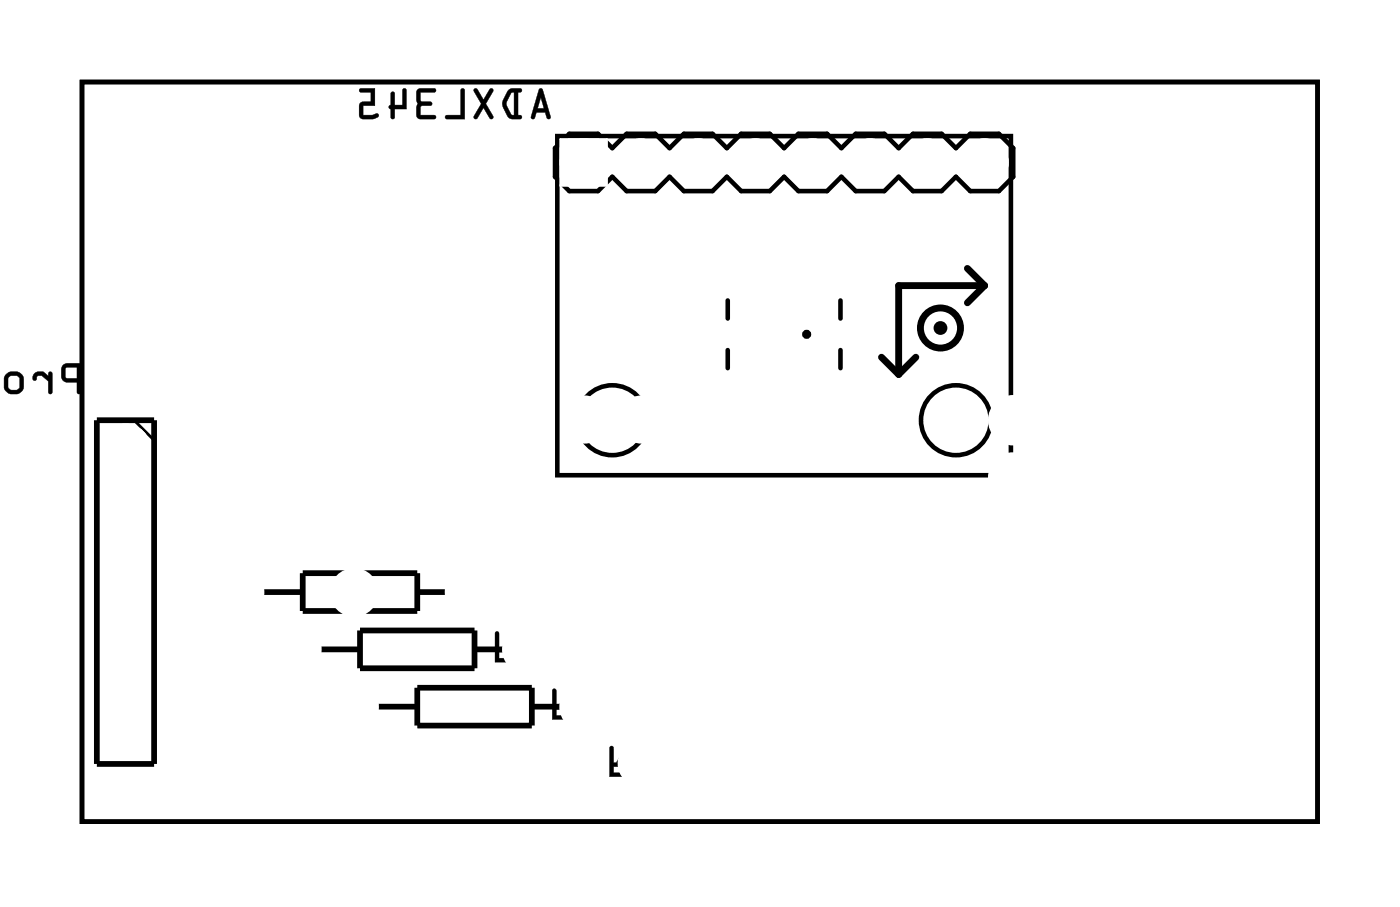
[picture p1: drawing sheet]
<svg xmlns="http://www.w3.org/2000/svg" width="62mm" height="40mm" viewBox="0 0 62 40" stroke-linecap="round" stroke-linejoin="round" font-family="sans-serif">
<g fill="none" stroke="#000" stroke-width=".2">
<path d="M3.6 3.6h54.8v32.8h-54.8zM24.6 6.6l.6-.7h1.3l.7 .7 .6-.7h1.3l.6 .7 .6-.7h1.3l.6 .7 .7-.7h1.2l.7 .7 .6-.7h1.3l.6 .7 .6-.7h1.3l.7 .7 .6-.7h1.3l.6 .7 .6-.7h1.3l.6 .7v1.2l-.6 .7h-1.3l-.6-.7-.6 .7h-1.3l-.6-.7-.7 .7h-1.3l-.6-.7-.6 .7h-1.3l-.6-.7-.7 .7h-1.2l-.7-.7-.6 .7h-1.3l-.6-.7-.6 .7h-1.3l-.6-.7-.7 .7h-1.3l-.6-.7zM24.7 6h20.1v15.1h-20.1zM32.3 13.3v.8M32.3 15.5v.8M37.3 13.3v.8M37.3 15.5v.8"/>
<circle cx="27.2" cy="18.6" r="1.55"/>
<circle cx="35.8" cy="14.8" r=".1"/>
<circle cx="42.4" cy="18.6" r="1.55"/>
</g>
<g fill="#000">
<path d="M2.8 16.2l-.1 .2v.4l.2 .1 .5 .1v.4l.1 .1 .1-1.4zM2.9 16.3h.5v.5h-.5zM1.5 16.6l-.1 .1a.11 .11 0 0 0 .1 .2 .11 .11 0 0 0 .1-.2h.3l.2 .2v.5h.2v-.9h-.1l-.1 .2-.2-.2zM.1 17a.5 .5 0 0 0 1 0 .5 .5 0 0 0-1 0zM.4 16.7h.3l.2 .1v.4l-.1 .1h-.3l-.1-.1zM-.1 16.5v1.3zM-.1 16.7v.5zM-.1 16.5v1zM-.1 16.5v1zM-.1 17v.3zM-.1 16.5v1zM-.1 16.5v1zM-.1 16.5v1zM-.1 16v.3zM-.1 16.5v1zM-.1 16.5v1.3zM-.1 16.7v.5z"/>
<path d="M2.8 16.2l-.1 .2v.4l.2 .1 .5 .1v.4a.1 .1 0 0 0 .1 .1 .1 .1 0 0 0 .1-.1v-1.3h-.6zM2.8 16.2l.8-.1-.1 1.4-.1-.1v-.5h-.5l-.2-.1zM2.9 16.3h.5v.5l-.5-.1zM2.9 16.3v.5h.5v-.5zM1.5 16.6l-.1 .1a.14 .14 0 0 0 .2 .2 .11 .11 0 0 0 0-.2h.3l.2 .2v.5a.1 .1 0 0 0 .1 .1 .1 .1 0 0 0 .1-.1v-.8a.1 .1 0 0 0-.1-.1 .1 .1 0 0 0-.1 .1v.1l-.2-.2zM1.5 16.6l.4-.1 .3 .2v-.2h.1v.9h-.1v-.5l-.3-.3-.2 .1-.2 .2zM.1 17a.51 .51 0 0 0 1 0 .51 .51 0 0 0-1 0zM.1 17a.5 .5 0 0 1 1 0 .5 .5 0 0 1-1 0zM.4 16.7h.3h.1l.1 .5-.1 .1-.4-.1zM.4 16.7v.5l.1 .1h.3l.1-.1v-.4l-.2-.1zM-.1 16.5v1.4zM-.1 16.5v1.3zM-.1 16.7v.5zM-.1 16.6v.6zM-.1 16.5v1zM-.1 16.5v1zM-.1 16.5v1zM-.1 16.5v1zM-.1 17v.3zM-.1 17v.3zM-.1 16.5v1zM-.1 16.5v1zM-.1 16.5v1zM-.1 16.5v1zM-.1 16.5v1zM-.1 16.5v1zM-.1 16v.3zM-.1 16v.3zM-.1 16.5v1zM-.1 16.5v1zM-.1 16.5v1.4zM-.1 16.5v1.3zM-.1 16.7v.5zM-.1 16.6v.6z"/>
<path d="M3.6 3.6h54.8v32.8h-54.8zM3.6 3.6v32.8h54.8v-32.8z"/>
<path d="M23.9 4l-.3 1.2 .1 .1 .1-.3h.4l.1 .2 .1 .1v-.1l-.3-1.2zM24 4.3l.1 .5h-.3zM22.5 4a.81 .81 0 0 0 0 1.2l.6 .1v-.1l-.1-.1v-1h.1v-.1l-.4-.1zM22.7 4.1h.1v1h-.1l-.2-.5zM21 3.9l.3 .7-.3 .6h.2l.2-.4 .3 .4 .1 .1 .1-.2-.4-.5 .4-.6h-.2l-.3 .4-.2-.4zM20.5 3.9l-.1 1.2h-.6v.2h.8v-1.3zM18.5 4v1.2l.1 .1h.7v-.2h-.7l.1-.4h.4l.1-.1-.1-.1h-.4l-.1-.4h.7v-.1zM17.4 4.1l-.1 .6h-.1l.2 .6 .1-.1v-.4h.5v-.8v-.1l-.1 .1-.1 .7h-.3v-.6zM16 3.9v.2h.4v.4l-.4 .1-.1 .6 .2 .1h.4a.15 .15 0 0 0 .2 0 .15 .15 0 0 0 0-.3l-.6 .1v-.4h.5v-.8z"/>
<path d="M23.9 3.9l-.4 1.3 .2 .1 .1-.3h.4l.1 .2 .1 .1v-.1l-.3-1.2zM23.9 4h.2l.3 1.2v.1l-.2-.1v-.2h-.4l-.1 .3-.2-.1zM24 4.3l.1 .5h-.3zM24 4.3l-.2 .5h.3zM22.5 4l-.2 .5v.3l.3 .4 .5 .1a.1 .1 0 0 0 .1-.1 .1 .1 0 0 0-.1-.1h-.1v-1h.1a.1 .1 0 0 0 .1-.1 .1 .1 0 0 0-.1-.1zM22.5 4l.2-.1 .4 .1v.1h-.1v1h.1v.2l-.5-.1-.3-.4v-.4zM22.7 4.1h.1v1h-.1l-.2-.5zM22.7 4.1l-.3 .5 .3 .5h.1v-1zM21 3.9v.2l.3 .5-.3 .5a.1 .1 0 0 0 0 .2 .11 .11 0 0 0 .2-.1l.2-.4 .3 .4a.1 .1 0 0 0 .1 .1 .11 .11 0 0 0 .1-.2l-.4-.5 .4-.5a.11 .11 0 0 0-.1-.2 .1 .1 0 0 0-.1 .1l-.3 .4-.2-.4zM21 4h.2l.2 .4 .3-.4h.2l-.4 .6 .4 .5-.1 .2-.1-.1-.3-.4-.2 .4h-.2l.4-.6-.4-.5zM20.5 3.9l-.1 1.2h-.6a.1 .1 0 0 0-.1 .1 .1 .1 0 0 0 .1 .1h.8v-1.3zM20.5 4h.1v1.3h-.8v-.2h.6zM18.5 4v1.2l.1 .1h.7a.1 .1 0 0 0 0-.1 .1 .1 0 0 0 0-.1h-.7l.1-.4h.4a.1 .1 0 0 0 .1-.1 .1 .1 0 0 0-.1-.1h-.4l-.1-.4h.7a.1 .1 0 0 0 0-.1 .1 .1 0 0 0 0-.1zM18.5 4h.8v.1h-.7l.1 .4h.4l.1 .1-.1 .1h-.4l-.1 .4h.7v.2h-.7l-.1-.1zM17.3 4.1v.6a.09 .09 0 0 0-.1 0 .09 .09 0 0 0 .1 .1v.4a.1 .1 0 0 0 .1 .1 .1 .1 0 0 0 .1-.1v-.4h.5v-.8a.1 .1 0 0 0-.1-.1 .1 .1 0 0 0-.1 .1v.7h-.3v-.6zM17.4 4.1h.1v.6h.4v-.7l.1-.1v.1v.8h-.5v.4l-.1 .1-.1-.6zM15.9 3.9l.1 .2h.4v.4l-.4 .1-.1 .6 .2 .1 .6-.1a.1 .1 0 0 0 .1-.1 .1 .1 0 0 0-.1-.1l-.6 .1v-.4h.5v-.8zM16 4l.6-.1v.8h-.5v.4l.6-.1 .1 .1-.1 .1-.6 .1-.2-.1 .1-.6 .5-.1v-.4h-.5z"/>
<path d="M22 28l-.1 1.4h.7a.32 .32 0 0 0 .2-.4 .32 .32 0 0 0-.3-.3l.3-.6a.1 .1 0 0 0 0-.1 .1 .1 0 0 0-.1 0l-.4 .7h-.2v-.7zM22 28l.1 .1v.6h.2l.4-.7 .1 .1-.4 .6a.31 .31 0 0 1 .4 .3 .31 .31 0 0 1-.2 .4h-.6zM22.1 28.9h.5v.2l-.5 .1zM22.1 28.9v.3l.5-.1v-.2zM23.2 28.1l.1 .2 .6-.1v.4h-.5v.8h.6a.1 .1 0 0 0 .1-.1 .1 .1 0 0 0-.1-.1h-.4v-.4h.4l.1-.1-.1-.7h-.5zM23.2 28.1l.3-.1h.4l.2 .1-.1 .6-.4 .1v.4h.4v.1l-.6 .1v-.8h.5v-.4h-.6z"/>
<path d="M22 28v1.4h.6a.31 .31 0 0 0 .2-.4 .31 .31 0 0 0-.3-.3l.3-.6-.1-.1-.4 .7h-.2v-.6zM22.1 28.9h.5v.2l-.5 .1zM23.2 28.1l.1 .1h.6v.4h-.5v.8h.6v-.2h-.4v-.4l.4-.1 .1-.6-.2-.1h-.4z"/>
<path d="M24.5 30.6v1.3h.6a.32 .32 0 0 0 .3-.4 .32 .32 0 0 0-.4-.2l.4-.6a.11 .11 0 0 0-.1-.2 .1 .1 0 0 0-.1 .1l-.4 .7h-.1v-.7zM24.5 30.6h.2v.7h.1l.4-.7h.1l-.3 .7a.31 .31 0 0 1 .4 .2 .31 .31 0 0 1-.3 .4h-.6zM24.7 31.5h.4l.1 .2h-.5zM24.7 31.4v.3h.5l-.1-.2zM25.8 31v.8a.1 .1 0 0 0 .1 .1 .1 .1 0 0 0 .1-.1v-.6h.3v.5a.1 .1 0 0 0 .1 .1 .1 .1 0 0 0 .1-.1v-.5a.09 .09 0 0 0 .1-.1 .09 .09 0 0 0-.1-.1v-.4a.1 .1 0 0 0-.1-.1 .1 .1 0 0 0-.1 .1v.4zM25.8 31h.5v-.4h.2v.4l.1 .1-.1 .1v.5h-.2v-.5h-.3v.6l-.2 .1z"/>
<path d="M24.5 30.6v1.3h.6a.31 .31 0 0 0 .3-.4 .31 .31 0 0 0-.4-.2l.4-.7-.2-.1-.4 .8h-.1v-.7zM24.7 31.5h.4l.1 .2h-.5zM25.8 31v.9l.2-.1v-.6h.3v.5h.2v-.5l.1-.1-.1-.1v-.4h-.2v.4z"/>
<path d="M27.1 33.1l-.1 1.3h.6a.32 .32 0 0 0 .3-.3 .32 .32 0 0 0-.4-.3l.4-.6a.1 .1 0 0 0 0-.1 .1 .1 0 0 0-.2 0l-.4 .7h-.1v-.7zM27.1 33.1h.1v.7h.1l.4-.7h.2l-.4 .7a.31 .31 0 0 1 .4 .3 .31 .31 0 0 1-.3 .3h-.6zM27.2 34h.5v.2l-.5 .1zM27.2 34v.3l.5-.1v-.2zM28.3 33.1l.1 .2h.6v.3l-.4 .1a.1 .1 0 0 0-.1 .1 .1 .1 0 0 0 .1 .1h.4v.4h-.6a.1 .1 0 0 0-.1 .1 .1 .1 0 0 0 .1 0h.6l.2-.1-.1-.5 .1-.5-.2-.2zM28.3 33.1h.7l.2 .1-.1 .6 .1 .5-.1 .1h-.8l.1-.1h.6v-.4l-.5-.1v-.1h.5v-.5h-.6z"/>
<path d="M27.1 33.1l-.1 1.3h.6a.31 .31 0 0 0 .3-.3 .31 .31 0 0 0-.4-.3l.4-.7h-.1l-.5 .7h-.1v-.7zM27.2 34h.5v.2l-.5 .1zM28.3 33.1l.1 .1 .6 .1v.3l-.5 .1v.1l.5 .1v.4h-.6l-.1 .1h.8l.1-.1-.1-.5 .1-.6-.2-.1z"/>
</g>
<g fill="none" stroke="#000" stroke-width=".3">
<path d="M39.1 15.8l.8 .8M40.6 15.8l-.7 .8M42.9 11.9l.8 .8M43.7 12.7h-3.8v3.9M43.7 12.7l-.8 .7"/>
<circle cx="41.7" cy="14.5" r=".89"/>
<circle cx="41.7" cy="14.5" r=".15"/>
</g>
<path d="M4.3 18.6h2.5v15.3h-2.5zM11.6 26.3h1.8M13.4 25.4h5.1v1.7h-5.1zM14.1 28.8h1.9M16 28h5v1.6h-5zM16.7 31.3h1.8M18.5 26.3h1.4M18.5 30.5h5.1v1.7h-5.1zM21 28.8h1.4M23.6 31.3h1.3" fill="none" stroke="#000" stroke-width=".25"/>
<path d="M5.9 18.6l.9 .9" fill="none" stroke="#000" stroke-width=".13"/>
<circle cx="25.9" cy="7.2" r=".72" fill="#fff"/>
<circle cx="25.9" cy="7.2" r=".72" fill="none" stroke="#fff" stroke-width=".69" stroke-linecap="butt"/>
<path d="M25.2 6.5h1.4v1.4h-1.4z" fill="#fff"/>
<path d="M25.2 6.5h1.4v1.4h-1.4z" fill="none" stroke="#fff" stroke-width=".69" stroke-linecap="butt"/>
<circle cx="28.4" cy="7.2" r=".72" fill="#fff"/>
<circle cx="28.4" cy="7.2" r=".72" fill="none" stroke="#fff" stroke-width=".69" stroke-linecap="butt"/>
<circle cx="31" cy="7.2" r=".72" fill="#fff"/>
<circle cx="31" cy="7.2" r=".72" fill="none" stroke="#fff" stroke-width=".69" stroke-linecap="butt"/>
<circle cx="33.5" cy="7.2" r=".72" fill="#fff"/>
<circle cx="33.5" cy="7.2" r=".72" fill="none" stroke="#fff" stroke-width=".69" stroke-linecap="butt"/>
<circle cx="36" cy="7.2" r=".72" fill="#fff"/>
<circle cx="36" cy="7.2" r=".72" fill="none" stroke="#fff" stroke-width=".69" stroke-linecap="butt"/>
<circle cx="38.6" cy="7.2" r=".72" fill="#fff"/>
<circle cx="38.6" cy="7.2" r=".72" fill="none" stroke="#fff" stroke-width=".69" stroke-linecap="butt"/>
<circle cx="41.1" cy="7.2" r=".72" fill="#fff"/>
<circle cx="41.1" cy="7.2" r=".72" fill="none" stroke="#fff" stroke-width=".69" stroke-linecap="butt"/>
<circle cx="43.7" cy="7.2" r=".72" fill="#fff"/>
<circle cx="43.7" cy="7.2" r=".72" fill="none" stroke="#fff" stroke-width=".69" stroke-linecap="butt"/>
<circle cx="25.9" cy="7.2" r=".72" fill="#fff"/>
<circle cx="25.9" cy="7.2" r=".72" fill="none" stroke="#fff" stroke-width=".69" stroke-linecap="butt"/>
<path d="M25.2 6.5h1.4v1.4h-1.4z" fill="#fff"/>
<path d="M25.2 6.5h1.4v1.4h-1.4z" fill="none" stroke="#fff" stroke-width=".69" stroke-linecap="butt"/>
<circle cx="28.4" cy="7.2" r=".72" fill="#fff"/>
<circle cx="28.4" cy="7.2" r=".72" fill="none" stroke="#fff" stroke-width=".69" stroke-linecap="butt"/>
<circle cx="31" cy="7.2" r=".72" fill="#fff"/>
<circle cx="31" cy="7.2" r=".72" fill="none" stroke="#fff" stroke-width=".69" stroke-linecap="butt"/>
<circle cx="33.5" cy="7.2" r=".72" fill="#fff"/>
<circle cx="33.5" cy="7.2" r=".72" fill="none" stroke="#fff" stroke-width=".69" stroke-linecap="butt"/>
<circle cx="36" cy="7.2" r=".72" fill="#fff"/>
<circle cx="36" cy="7.2" r=".72" fill="none" stroke="#fff" stroke-width=".69" stroke-linecap="butt"/>
<circle cx="38.6" cy="7.2" r=".72" fill="#fff"/>
<circle cx="38.6" cy="7.2" r=".72" fill="none" stroke="#fff" stroke-width=".69" stroke-linecap="butt"/>
<circle cx="41.1" cy="7.2" r=".72" fill="#fff"/>
<circle cx="41.1" cy="7.2" r=".72" fill="none" stroke="#fff" stroke-width=".69" stroke-linecap="butt"/>
<circle cx="43.7" cy="7.2" r=".72" fill="#fff"/>
<circle cx="43.7" cy="7.2" r=".72" fill="none" stroke="#fff" stroke-width=".69" stroke-linecap="butt"/>
<circle cx="8.1" cy="19.9" r=".72" fill="#fff"/>
<circle cx="8.1" cy="19.9" r=".72" fill="none" stroke="#fff" stroke-width=".69" stroke-linecap="butt"/>
<circle cx="8.1" cy="22.4" r=".72" fill="#fff"/>
<circle cx="8.1" cy="22.4" r=".72" fill="none" stroke="#fff" stroke-width=".69" stroke-linecap="butt"/>
<circle cx="8.1" cy="25" r=".72" fill="#fff"/>
<circle cx="8.1" cy="25" r=".72" fill="none" stroke="#fff" stroke-width=".69" stroke-linecap="butt"/>
<circle cx="8.1" cy="27.5" r=".72" fill="#fff"/>
<circle cx="8.1" cy="27.5" r=".72" fill="none" stroke="#fff" stroke-width=".69" stroke-linecap="butt"/>
<circle cx="8.1" cy="30" r=".72" fill="#fff"/>
<circle cx="8.1" cy="30" r=".72" fill="none" stroke="#fff" stroke-width=".69" stroke-linecap="butt"/>
<circle cx="8.1" cy="32.6" r=".72" fill="#fff"/>
<circle cx="8.1" cy="32.6" r=".72" fill="none" stroke="#fff" stroke-width=".69" stroke-linecap="butt"/>
<circle cx="10.7" cy="18.6" r=".72" fill="#fff"/>
<circle cx="10.7" cy="18.6" r=".72" fill="none" stroke="#fff" stroke-width=".69" stroke-linecap="butt"/>
<circle cx="13.2" cy="18.6" r=".72" fill="#fff"/>
<circle cx="13.2" cy="18.6" r=".72" fill="none" stroke="#fff" stroke-width=".69" stroke-linecap="butt"/>
<circle cx="15.8" cy="18.6" r=".72" fill="#fff"/>
<circle cx="15.8" cy="18.6" r=".72" fill="none" stroke="#fff" stroke-width=".69" stroke-linecap="butt"/>
<circle cx="18.3" cy="18.6" r=".72" fill="#fff"/>
<circle cx="18.3" cy="18.6" r=".72" fill="none" stroke="#fff" stroke-width=".69" stroke-linecap="butt"/>
<circle cx="20.8" cy="18.6" r=".72" fill="#fff"/>
<circle cx="20.8" cy="18.6" r=".72" fill="none" stroke="#fff" stroke-width=".69" stroke-linecap="butt"/>
<circle cx="19.4" cy="21.5" r=".72" fill="#fff"/>
<circle cx="19.4" cy="21.5" r=".72" fill="none" stroke="#fff" stroke-width=".69" stroke-linecap="butt"/>
<circle cx="22" cy="21.5" r=".72" fill="#fff"/>
<circle cx="22" cy="21.5" r=".72" fill="none" stroke="#fff" stroke-width=".69" stroke-linecap="butt"/>
<circle cx="23.4" cy="18.6" r=".72" fill="#fff"/>
<circle cx="23.4" cy="18.6" r=".72" fill="none" stroke="#fff" stroke-width=".69" stroke-linecap="butt"/>
<circle cx="25.9" cy="18.6" r=".72" fill="#fff"/>
<circle cx="25.9" cy="18.6" r=".72" fill="none" stroke="#fff" stroke-width=".69" stroke-linecap="butt"/>
<circle cx="28.5" cy="18.6" r=".72" fill="#fff"/>
<circle cx="28.5" cy="18.6" r=".72" fill="none" stroke="#fff" stroke-width=".69" stroke-linecap="butt"/>
<circle cx="31" cy="18.6" r=".72" fill="#fff"/>
<circle cx="31" cy="18.6" r=".72" fill="none" stroke="#fff" stroke-width=".69" stroke-linecap="butt"/>
<circle cx="33.5" cy="18.6" r=".72" fill="#fff"/>
<circle cx="33.5" cy="18.6" r=".72" fill="none" stroke="#fff" stroke-width=".69" stroke-linecap="butt"/>
<circle cx="36.1" cy="18.6" r=".72" fill="#fff"/>
<circle cx="36.1" cy="18.6" r=".72" fill="none" stroke="#fff" stroke-width=".69" stroke-linecap="butt"/>
<circle cx="38.6" cy="18.6" r=".72" fill="#fff"/>
<circle cx="38.6" cy="18.6" r=".72" fill="none" stroke="#fff" stroke-width=".69" stroke-linecap="butt"/>
<circle cx="38.6" cy="33.8" r=".72" fill="#fff"/>
<circle cx="38.6" cy="33.8" r=".72" fill="none" stroke="#fff" stroke-width=".69" stroke-linecap="butt"/>
<circle cx="36.1" cy="33.8" r=".72" fill="#fff"/>
<circle cx="36.1" cy="33.8" r=".72" fill="none" stroke="#fff" stroke-width=".69" stroke-linecap="butt"/>
<circle cx="33.5" cy="33.8" r=".72" fill="#fff"/>
<circle cx="33.5" cy="33.8" r=".72" fill="none" stroke="#fff" stroke-width=".69" stroke-linecap="butt"/>
<circle cx="31" cy="33.8" r=".72" fill="#fff"/>
<circle cx="31" cy="33.8" r=".72" fill="none" stroke="#fff" stroke-width=".69" stroke-linecap="butt"/>
<circle cx="28.5" cy="33.8" r=".72" fill="#fff"/>
<circle cx="28.5" cy="33.8" r=".72" fill="none" stroke="#fff" stroke-width=".69" stroke-linecap="butt"/>
<circle cx="25.9" cy="33.8" r=".72" fill="#fff"/>
<circle cx="25.9" cy="33.8" r=".72" fill="none" stroke="#fff" stroke-width=".69" stroke-linecap="butt"/>
<circle cx="23.4" cy="33.8" r=".72" fill="#fff"/>
<circle cx="23.4" cy="33.8" r=".72" fill="none" stroke="#fff" stroke-width=".69" stroke-linecap="butt"/>
<circle cx="20.8" cy="33.8" r=".72" fill="#fff"/>
<circle cx="20.8" cy="33.8" r=".72" fill="none" stroke="#fff" stroke-width=".69" stroke-linecap="butt"/>
<circle cx="18.3" cy="33.8" r=".72" fill="#fff"/>
<circle cx="18.3" cy="33.8" r=".72" fill="none" stroke="#fff" stroke-width=".69" stroke-linecap="butt"/>
<circle cx="15.8" cy="33.8" r=".72" fill="#fff"/>
<circle cx="15.8" cy="33.8" r=".72" fill="none" stroke="#fff" stroke-width=".69" stroke-linecap="butt"/>
<circle cx="13.2" cy="33.8" r=".72" fill="#fff"/>
<circle cx="13.2" cy="33.8" r=".72" fill="none" stroke="#fff" stroke-width=".69" stroke-linecap="butt"/>
<circle cx="10.7" cy="33.8" r=".72" fill="#fff"/>
<circle cx="10.7" cy="33.8" r=".72" fill="none" stroke="#fff" stroke-width=".69" stroke-linecap="butt"/>
<circle cx="28.4" cy="14.8" r=".7" fill="#fff"/>
<circle cx="28.4" cy="14.8" r=".7" fill="none" stroke="#fff" stroke-width=".76" stroke-linecap="butt"/>
<circle cx="18.3" cy="14.8" r=".7" fill="#fff"/>
<circle cx="18.3" cy="14.8" r=".7" fill="none" stroke="#fff" stroke-width=".76" stroke-linecap="butt"/>
<circle cx="56.4" cy="27.4" r=".7" fill="#fff"/>
<circle cx="56.4" cy="27.4" r=".7" fill="none" stroke="#fff" stroke-width=".76" stroke-linecap="butt"/>
<circle cx="56.4" cy="33.9" r=".7" fill="#fff"/>
<circle cx="56.4" cy="33.9" r=".7" fill="none" stroke="#fff" stroke-width=".76" stroke-linecap="butt"/>
<circle cx="51.9" cy="27.4" r=".7" fill="#fff"/>
<circle cx="51.9" cy="27.4" r=".7" fill="none" stroke="#fff" stroke-width=".76" stroke-linecap="butt"/>
<circle cx="51.9" cy="33.9" r=".7" fill="#fff"/>
<circle cx="51.9" cy="33.9" r=".7" fill="none" stroke="#fff" stroke-width=".76" stroke-linecap="butt"/>
<circle cx="56.4" cy="17.2" r=".7" fill="#fff"/>
<circle cx="56.4" cy="17.2" r=".7" fill="none" stroke="#fff" stroke-width=".76" stroke-linecap="butt"/>
<circle cx="56.4" cy="23.7" r=".7" fill="#fff"/>
<circle cx="56.4" cy="23.7" r=".7" fill="none" stroke="#fff" stroke-width=".76" stroke-linecap="butt"/>
<circle cx="51.9" cy="17.2" r=".7" fill="#fff"/>
<circle cx="51.9" cy="17.2" r=".7" fill="none" stroke="#fff" stroke-width=".76" stroke-linecap="butt"/>
<circle cx="51.9" cy="23.7" r=".7" fill="#fff"/>
<circle cx="51.9" cy="23.7" r=".7" fill="none" stroke="#fff" stroke-width=".76" stroke-linecap="butt"/>
<circle cx="56.4" cy="7.1" r=".7" fill="#fff"/>
<circle cx="56.4" cy="7.1" r=".7" fill="none" stroke="#fff" stroke-width=".76" stroke-linecap="butt"/>
<circle cx="56.4" cy="13.6" r=".7" fill="#fff"/>
<circle cx="56.4" cy="13.6" r=".7" fill="none" stroke="#fff" stroke-width=".76" stroke-linecap="butt"/>
<circle cx="51.9" cy="7.1" r=".7" fill="#fff"/>
<circle cx="51.9" cy="7.1" r=".7" fill="none" stroke="#fff" stroke-width=".76" stroke-linecap="butt"/>
<circle cx="51.9" cy="13.6" r=".7" fill="#fff"/>
<circle cx="51.9" cy="13.6" r=".7" fill="none" stroke="#fff" stroke-width=".76" stroke-linecap="butt"/>
<circle cx="25.9" cy="31.3" r=".7" fill="#fff"/>
<circle cx="25.9" cy="31.3" r=".7" fill="none" stroke="#fff" stroke-width=".76" stroke-linecap="butt"/>
<circle cx="15.7" cy="31.3" r=".7" fill="#fff"/>
<circle cx="15.7" cy="31.3" r=".7" fill="none" stroke="#fff" stroke-width=".76" stroke-linecap="butt"/>
<circle cx="23.3" cy="28.8" r=".7" fill="#fff"/>
<circle cx="23.3" cy="28.8" r=".7" fill="none" stroke="#fff" stroke-width=".76" stroke-linecap="butt"/>
<circle cx="13.2" cy="28.8" r=".7" fill="#fff"/>
<circle cx="13.2" cy="28.8" r=".7" fill="none" stroke="#fff" stroke-width=".76" stroke-linecap="butt"/>
<circle cx="20.8" cy="26.3" r=".7" fill="#fff"/>
<circle cx="20.8" cy="26.3" r=".7" fill="none" stroke="#fff" stroke-width=".76" stroke-linecap="butt"/>
<circle cx="10.6" cy="26.3" r=".7" fill="#fff"/>
<circle cx="10.6" cy="26.3" r=".7" fill="none" stroke="#fff" stroke-width=".76" stroke-linecap="butt"/>
<circle cx="8.1" cy="7.2" r=".74" fill="#fff"/>
<circle cx="8.1" cy="7.2" r=".74" fill="none" stroke="#fff" stroke-width=".76" stroke-linecap="butt"/>
<circle cx="10.6" cy="7.2" r=".74" fill="#fff"/>
<circle cx="10.6" cy="7.2" r=".74" fill="none" stroke="#fff" stroke-width=".76" stroke-linecap="butt"/>
<circle cx="13.2" cy="7.2" r=".74" fill="#fff"/>
<circle cx="13.2" cy="7.2" r=".74" fill="none" stroke="#fff" stroke-width=".76" stroke-linecap="butt"/>
<circle cx="44.9" cy="18.6" r=".74" fill="#fff"/>
<circle cx="44.9" cy="18.6" r=".74" fill="none" stroke="#fff" stroke-width=".76" stroke-linecap="butt"/>
<circle cx="44.9" cy="21.2" r=".74" fill="#fff"/>
<circle cx="44.9" cy="21.2" r=".74" fill="none" stroke="#fff" stroke-width=".76" stroke-linecap="butt"/>
<circle cx="44.9" cy="23.7" r=".74" fill="#fff"/>
<circle cx="44.9" cy="23.7" r=".74" fill="none" stroke="#fff" stroke-width=".76" stroke-linecap="butt"/>
<circle cx="44.9" cy="26.3" r=".74" fill="#fff"/>
<circle cx="44.9" cy="26.3" r=".74" fill="none" stroke="#fff" stroke-width=".76" stroke-linecap="butt"/>
<circle cx="28.4" cy="12.3" r=".7" fill="#fff"/>
<circle cx="28.4" cy="12.3" r=".7" fill="none" stroke="#fff" stroke-width=".76" stroke-linecap="butt"/>
<circle cx="18.3" cy="12.3" r=".7" fill="#fff"/>
<circle cx="18.3" cy="12.3" r=".7" fill="none" stroke="#fff" stroke-width=".76" stroke-linecap="butt"/>
<circle cx="15.7" cy="26.3" r=".7" fill="#fff"/>
<circle cx="15.7" cy="26.3" r=".7" fill="none" stroke="#fff" stroke-width=".76" stroke-linecap="butt"/>
<circle cx="39.9" cy="26.3" r=".7" fill="#fff"/>
<circle cx="39.9" cy="26.3" r=".7" fill="none" stroke="#fff" stroke-width=".76" stroke-linecap="butt"/>
<circle cx="5.6" cy="19.9" r=".74" fill="#fff"/>
<circle cx="5.6" cy="19.9" r=".74" fill="none" stroke="#fff" stroke-width=".76" stroke-linecap="butt"/>
<circle cx="5.6" cy="22.4" r=".74" fill="#fff"/>
<circle cx="5.6" cy="22.4" r=".74" fill="none" stroke="#fff" stroke-width=".76" stroke-linecap="butt"/>
<circle cx="5.6" cy="25" r=".74" fill="#fff"/>
<circle cx="5.6" cy="25" r=".74" fill="none" stroke="#fff" stroke-width=".76" stroke-linecap="butt"/>
<circle cx="5.6" cy="27.5" r=".74" fill="#fff"/>
<circle cx="5.6" cy="27.5" r=".74" fill="none" stroke="#fff" stroke-width=".76" stroke-linecap="butt"/>
<circle cx="5.6" cy="30.1" r=".74" fill="#fff"/>
<circle cx="5.6" cy="30.1" r=".74" fill="none" stroke="#fff" stroke-width=".76" stroke-linecap="butt"/>
<circle cx="5.6" cy="32.6" r=".74" fill="#fff"/>
<circle cx="5.6" cy="32.6" r=".74" fill="none" stroke="#fff" stroke-width=".76" stroke-linecap="butt"/>
<circle cx="5.6" cy="19.9" r=".74" fill="#fff"/>
<circle cx="5.6" cy="19.9" r=".74" fill="none" stroke="#fff" stroke-width=".76" stroke-linecap="butt"/>
<circle cx="5.6" cy="22.4" r=".74" fill="#fff"/>
<circle cx="5.6" cy="22.4" r=".74" fill="none" stroke="#fff" stroke-width=".76" stroke-linecap="butt"/>
<circle cx="5.6" cy="25" r=".74" fill="#fff"/>
<circle cx="5.6" cy="25" r=".74" fill="none" stroke="#fff" stroke-width=".76" stroke-linecap="butt"/>
<circle cx="5.6" cy="27.5" r=".74" fill="#fff"/>
<circle cx="5.6" cy="27.5" r=".74" fill="none" stroke="#fff" stroke-width=".76" stroke-linecap="butt"/>
<circle cx="5.6" cy="30.1" r=".74" fill="#fff"/>
<circle cx="5.6" cy="30.1" r=".74" fill="none" stroke="#fff" stroke-width=".76" stroke-linecap="butt"/>
<circle cx="5.6" cy="32.6" r=".74" fill="#fff"/>
<circle cx="5.6" cy="32.6" r=".74" fill="none" stroke="#fff" stroke-width=".76" stroke-linecap="butt"/>
</svg>
